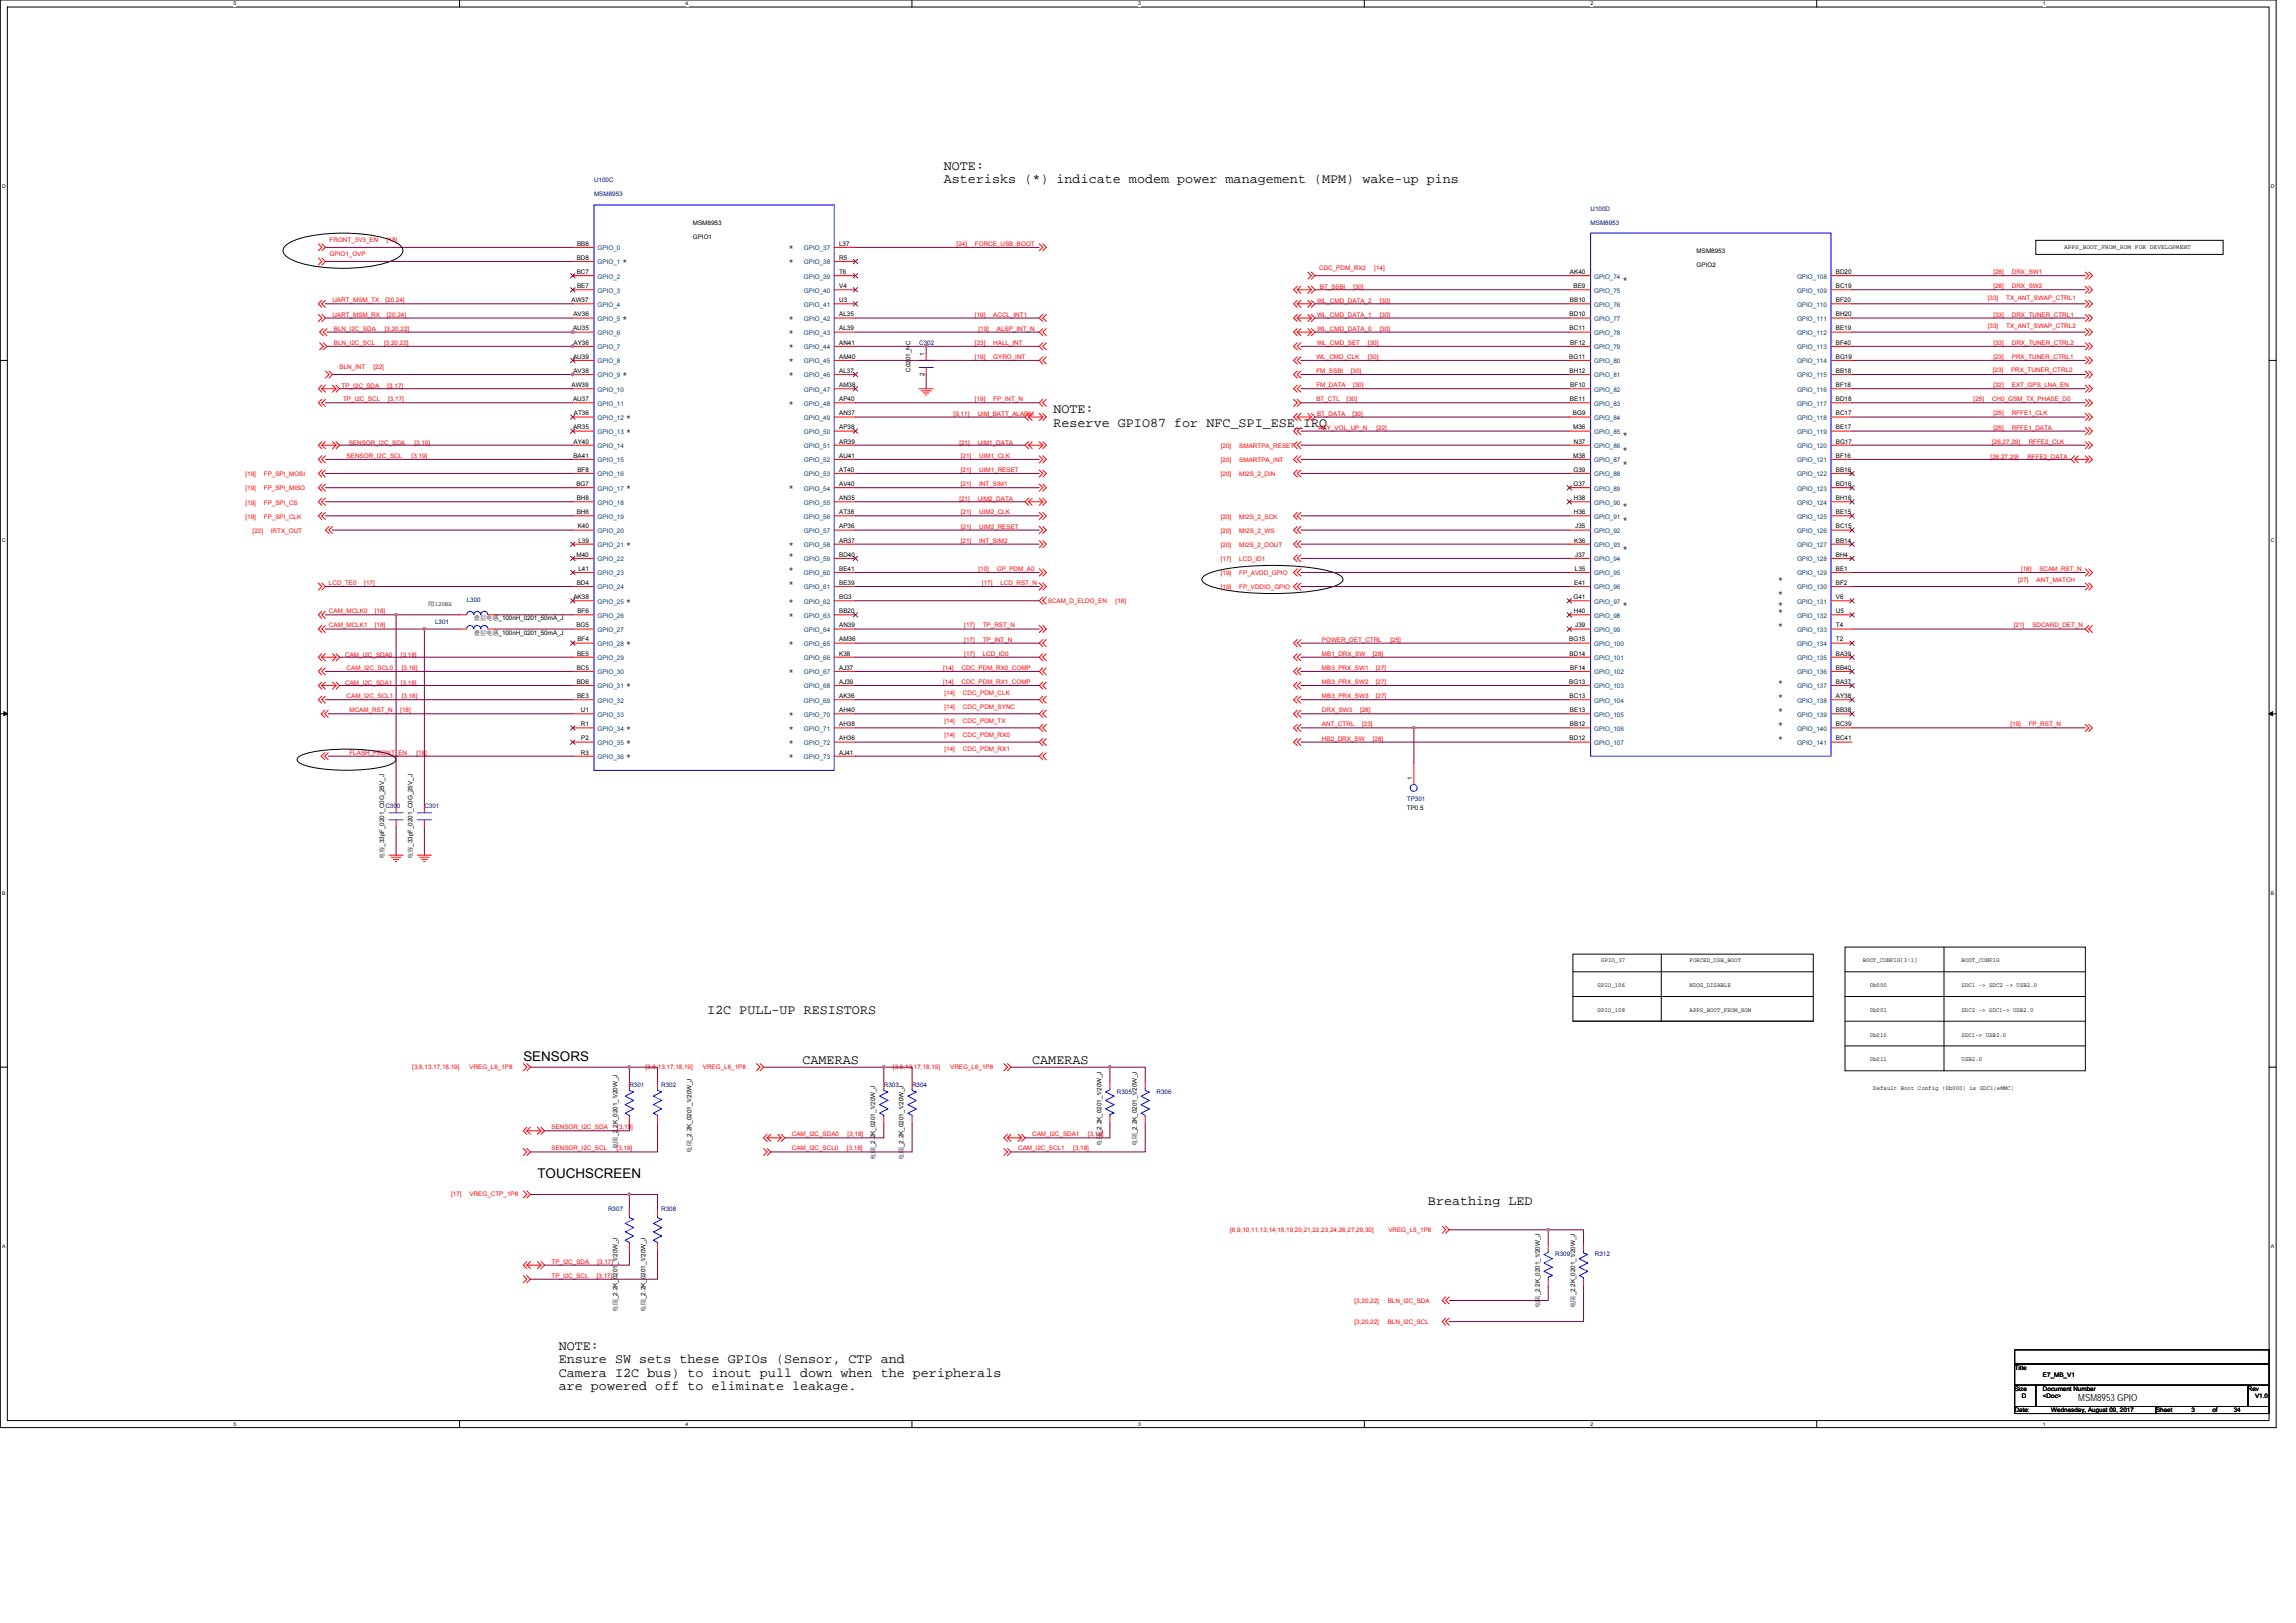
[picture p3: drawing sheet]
<svg xmlns="http://www.w3.org/2000/svg" width="297mm" height="210mm" viewBox="0 0 297 210" stroke-linecap="round" stroke-linejoin="round" font-family="sans-serif">
<defs><g id="words">
<g font-size="1.7">
<text x="122.1" y="21.9">NOTE:</text>
<text x="122.1" y="23.7">Asterisks (*) indicate modem power management (MPM) wake-up pins</text>
<text x="136.3" y="53.5">NOTE:</text>
<text x="136.3" y="55.2">Reserve GPIO87 for NFC_SPI_ESE_IRQ</text>
<text x="91.5" y="131.2">I2C PULL-UP RESISTORS</text>
<text x="67.7" y="137.3">SENSORS</text>
<text x="103.8" y="137.6">CAMERAS</text>
<text x="133.5" y="137.6">CAMERAS</text>
<text x="69.5" y="152.4">TOUCHSCREEN</text>
<text x="184.7" y="155.9">Breathing LED</text>
<text x="72.3" y="174.6">NOTE:</text>
<text x="72.3" y="176.4">Ensure SW sets these GPIOs (Sensor, CTP and</text>
<text x="72.3" y="178.1">Camera I2C bus) to inout pull down when the peripherals</text>
<text x="72.3" y="179.9">are powered off to eliminate leakage.</text>
</g>
<text font-size="1.3" x="268.9" y="181.3">MSM8953 GPIO</text>
<g font-size="1.2">
<text x="80.5" y="34.3">*</text>
<text x="102" y="32.5">*</text>
<text x="102" y="34.3">*</text>
<text x="80.5" y="41.6">*</text>
<text x="102" y="41.6">*</text>
<text x="209.9" y="36.6">*</text>
<text x="102" y="43.5">*</text>
<text x="102" y="45.3">*</text>
<text x="102" y="47.1">*</text>
<text x="80.5" y="49">*</text>
<text x="102" y="52.6">*</text>
<text x="102" y="49">*</text>
<text x="81" y="54.4">*</text>
<text x="81" y="56.3">*</text>
<text x="209.9" y="58.5">*</text>
<text x="209.9" y="56.7">*</text>
<text x="81" y="63.6">*</text>
<text x="102" y="63.6">*</text>
<text x="209.9" y="60.4">*</text>
<text x="209.9" y="65.9">*</text>
<text x="81" y="70.9">*</text>
<text x="102" y="70.9">*</text>
<text x="209.9" y="67.7">*</text>
<text x="209.9" y="71.4">*</text>
<text x="102" y="72.3">*</text>
<text x="102" y="74.1">*</text>
<text x="102" y="75.9">*</text>
<text x="230" y="75.5">*</text>
<text x="230" y="77.3">*</text>
<text x="81" y="78.2">*</text>
<text x="81" y="83.7">*</text>
<text x="102" y="83.7">*</text>
<text x="102" y="78.2">*</text>
<text x="102" y="80.1">*</text>
<text x="209.9" y="78.7">*</text>
<text x="230" y="78.7">*</text>
<text x="230" y="79.6">*</text>
<text x="230" y="81.4">*</text>
<text x="81" y="89.2">*</text>
<text x="102" y="87.4">*</text>
<text x="230" y="88.7">*</text>
<text x="81" y="94.7">*</text>
<text x="102" y="94.7">*</text>
<text x="102" y="92.8">*</text>
<text x="230" y="90.6">*</text>
<text x="230" y="92.4">*</text>
<text x="230" y="94.2">*</text>
<text x="81" y="96.5">*</text>
<text x="81" y="98.3">*</text>
<text x="102" y="98.3">*</text>
<text x="102" y="96.5">*</text>
<text x="230" y="96.1">*</text>
</g>
<g font-size=".8" fill="#000080">
<text x="76.9" y="23.6">U100C</text>
<text x="76.9" y="25.4">MSM8953</text>
<text x="205.8" y="27.2">U100D</text>
<text x="205.8" y="29.1">MSM8953</text>
<text x="118.9" y="44.6">C302</text>
<text x="60.4" y="77.9">L300</text>
<text x="56.3" y="80.7">L301</text>
<text x="49.9" y="104.5">C300</text>
<text x="54.9" y="104.5">C301</text>
<text x="182" y="103.7">TP301</text>
<text x="81.4" y="140.6">R301</text>
<text x="85.5" y="140.6">R302</text>
<text x="114.3" y="140.6">R303</text>
<text x="118" y="140.6">R304</text>
<text x="144.5" y="141.5">R305</text>
<text x="149.6" y="141.5">R306</text>
<text x="78.7" y="156.6">R307</text>
<text x="85.5" y="156.6">R308</text>
<text x="201.2" y="162.6">R309</text>
<text x="206.3" y="162.6">R312</text>
</g>
<g font-size=".8">
<text x="89.6" y="29.1">MSM8953</text>
<text x="74.6" y="35.5">BC7</text>
<text x="74.6" y="33.6">BD8</text>
<text x="74.7" y="31.8">BB8</text>
<text x="89.6" y="30.9">GPIO1</text>
<text x="108.6" y="35.5">T6</text>
<text x="108.6" y="33.6">R5</text>
<text x="108.6" y="31.8">L37</text>
<text x="203.1" y="35.5">AK40</text>
<text x="219.5" y="34.5">GPIO2</text>
<text x="219.5" y="32.7">MSM8953</text>
<text x="237.5" y="35.5">BD20</text>
<text x="267" y="32.2">APPS_BOOT_FROM_ROM FOR DEVELOPMENT</text>
<text x="73.9" y="39.1">AW37</text>
<text x="74.2" y="40.9">AV36</text>
<text x="74.7" y="37.3">BE7</text>
<text x="108.6" y="40.9">AL35</text>
<text x="108.6" y="39.1">U3</text>
<text x="108.6" y="37.3">V4</text>
<text x="203.1" y="40.9">BD10</text>
<text x="203.1" y="39.1">BB10</text>
<text x="203.6" y="37.3">BE9</text>
<text x="237.5" y="40.9">BH20</text>
<text x="237.5" y="39.1">BF20</text>
<text x="237.5" y="37.3">BC19</text>
<text x="74.1" y="46.4">AU39</text>
<text x="74.1" y="42.8">AU35</text>
<text x="74.2" y="44.6">AY36</text>
<text x="108.6" y="46.4">AM40</text>
<text x="108.6" y="42.8">AL39</text>
<text x="108.6" y="44.6">AN41</text>
<text x="119.6" y="46" transform="rotate(-90 119.6 46)">1</text>
<text x="203" y="46.4">BG11</text>
<text x="203.1" y="42.8">BC11</text>
<text x="203.2" y="44.6">BF12</text>
<text x="237.5" y="46.4">BG19</text>
<text x="237.5" y="44.6">BF40</text>
<text x="237.5" y="42.8">BE19</text>
<text x="73.9" y="50.1">AW39</text>
<text x="74.1" y="51.9">AU37</text>
<text x="74.2" y="48.2">AV38</text>
<text x="74.2" y="53.7">AT36</text>
<text x="108.6" y="53.7">AN37</text>
<text x="108.6" y="51.9">AP40</text>
<text x="108.6" y="50.1">AM38</text>
<text x="108.6" y="48.2">AL37</text>
<text x="117.8" y="48.1" transform="rotate(-90 117.8 48.1)">C0201_NC</text>
<text x="119.6" y="48.6" transform="rotate(-90 119.6 48.6)">2</text>
<text x="203.1" y="48.2">BH12</text>
<text x="203.1" y="51.9">BE11</text>
<text x="203.2" y="50.1">BF10</text>
<text x="203.5" y="53.7">BG9</text>
<text x="237.5" y="53.7">BC17</text>
<text x="237.5" y="51.9">BD18</text>
<text x="237.5" y="50.1">BF18</text>
<text x="237.5" y="48.2">BB18</text>
<text x="74.1" y="55.6">AR35</text>
<text x="74.2" y="59.2">BA41</text>
<text x="74.2" y="57.4">AY40</text>
<text x="108.6" y="59.2">AU41</text>
<text x="108.6" y="57.4">AR39</text>
<text x="108.6" y="55.6">AP38</text>
<text x="203.5" y="59.2">M38</text>
<text x="203.5" y="55.6">M36</text>
<text x="203.6" y="57.4">N37</text>
<text x="237.5" y="59.2">BF16</text>
<text x="237.5" y="57.4">BG17</text>
<text x="237.5" y="55.6">BE17</text>
<text x="74.6" y="62.9">BG7</text>
<text x="74.6" y="64.7">BH8</text>
<text x="74.7" y="61">BF8</text>
<text x="108.6" y="64.7">AN35</text>
<text x="108.6" y="62.9">AV40</text>
<text x="108.6" y="61">AT40</text>
<text x="203.6" y="62.9">G37</text>
<text x="203.6" y="61">G39</text>
<text x="203.6" y="64.7">H38</text>
<text x="237.5" y="64.7">BH16</text>
<text x="237.5" y="62.9">BD16</text>
<text x="237.5" y="61">BB16</text>
<text x="74.6" y="66.5">BH6</text>
<text x="74.7" y="68.4">K40</text>
<text x="74.8" y="70.2">L39</text>
<text x="108.6" y="70.2">AR37</text>
<text x="108.6" y="68.4">AP36</text>
<text x="108.6" y="66.5">AT38</text>
<text x="203.6" y="66.5">H36</text>
<text x="203.7" y="70.2">K36</text>
<text x="203.8" y="68.4">J35</text>
<text x="237.5" y="70.2">BB14</text>
<text x="237.5" y="68.4">BC15</text>
<text x="237.5" y="66.5">BE15</text>
<text x="74.2" y="77.5">AK38</text>
<text x="74.6" y="72">M40</text>
<text x="74.6" y="75.7">BD4</text>
<text x="74.8" y="73.9">L41</text>
<text x="108.6" y="77.5">BG3</text>
<text x="108.6" y="75.7">BE39</text>
<text x="108.6" y="73.9">BE41</text>
<text x="108.6" y="72">BD40</text>
<text x="203.6" y="77.5">G41</text>
<text x="203.7" y="75.7">E41</text>
<text x="203.7" y="73.9">L35</text>
<text x="203.8" y="72">J37</text>
<text x="237.5" y="77.5">V6</text>
<text x="237.5" y="75.7">BF2</text>
<text x="237.5" y="73.9">BE1</text>
<text x="237.5" y="72">BH4</text>
<text x="55.3" y="78.4">用120NH</text>
<text x="61.3" y="82.1">叠层电感_100nH_0201_50mA_J</text>
<text x="61.3" y="80.3">叠层电感_100nH_0201_50mA_J</text>
<text x="74.6" y="81.2">BG5</text>
<text x="74.7" y="79.3">BF6</text>
<text x="74.7" y="83">BF4</text>
<text x="108.6" y="83">AM36</text>
<text x="108.6" y="81.2">AN39</text>
<text x="108.6" y="79.3">BB20</text>
<text x="203" y="83">BG15</text>
<text x="203.6" y="79.3">H40</text>
<text x="203.8" y="81.2">J39</text>
<text x="237.5" y="83">T2</text>
<text x="237.5" y="81.2">T4</text>
<text x="237.5" y="79.3">U5</text>
<text x="74.6" y="88.5">BD6</text>
<text x="74.6" y="86.7">BC5</text>
<text x="74.7" y="84.8">BE5</text>
<text x="108.6" y="88.5">AJ39</text>
<text x="108.6" y="86.7">AJ37</text>
<text x="108.6" y="84.8">K38</text>
<text x="203" y="88.5">BG13</text>
<text x="203.1" y="84.8">BD14</text>
<text x="203.2" y="86.7">BF14</text>
<text x="237.5" y="88.5">BA37</text>
<text x="237.5" y="86.7">BB40</text>
<text x="237.5" y="84.8">BA39</text>
<text x="74.7" y="90.3">BE3</text>
<text x="75.2" y="94">R1</text>
<text x="75.2" y="92.1">U1</text>
<text x="75.2" y="95.8">P2</text>
<text x="108.6" y="92.1">AH40</text>
<text x="108.6" y="94">AH38</text>
<text x="108.6" y="90.3">AK36</text>
<text x="108.6" y="95.8">AH36</text>
<text x="203.1" y="95.8">BD12</text>
<text x="203.1" y="90.3">BC13</text>
<text x="203.1" y="94">BB12</text>
<text x="203.1" y="92.1">BE13</text>
<text x="237.5" y="95.8">BC41</text>
<text x="237.5" y="94">BC39</text>
<text x="237.5" y="92.1">BB38</text>
<text x="237.5" y="90.3">AY38</text>
<text x="75.2" y="97.6">R3</text>
<text x="108.6" y="97.6">AJ41</text>
<text x="182.7" y="100.9" transform="rotate(-90 182.7 100.9)">1</text>
<text x="182" y="104.9">TP0.5</text>
<text x="49.7" y="111.2" transform="rotate(-90 49.7 111.2)">电容_33pF_0201_C0G_25V_J</text>
<text x="53.4" y="111.2" transform="rotate(-90 53.4 111.2)">电容_33pF_0201_C0G_25V_J</text>
<text x="207.2" y="124.5">GPIO_37</text>
<text x="218.6" y="124.5">FORCED_USB_BOOT</text>
<text x="241" y="124.5">BOOT_CONFIG[3:1]</text>
<text x="253.8" y="124.5">BOOT_CONFIG</text>
<text x="206.7" y="127.7">GPIO_106</text>
<text x="206.7" y="130.9">GPIO_108</text>
<text x="218.6" y="127.7">WDOG_DISABLE</text>
<text x="218.6" y="130.9">APPS_BOOT_FROM_ROM</text>
<text x="241.9" y="127.7">0b000</text>
<text x="241.9" y="130.9">0b001</text>
<text x="253.8" y="130.9">SDC2 -&gt; SDC1-&gt; USB2.0</text>
<text x="253.8" y="127.7">SDC1 -&gt; SDC2 -&gt; USB2.0</text>
<text x="241.9" y="134.1">0b010</text>
<text x="241.9" y="137.3">0b011</text>
<text x="253.8" y="134.1">SDC1-&gt; USB2.0</text>
<text x="253.8" y="137.3">USB2.0</text>
<text x="242.4" y="141">Default Boot Config (0b000) is SDC1(eMMC)</text>
<text x="79.9" y="148.7" transform="rotate(-90 79.9 148.7)">电阻_2.2K_0201_1/20W_J</text>
<text x="89.5" y="149.1" transform="rotate(-90 89.5 149.1)">电阻_2.2K_0201_1/20W_J</text>
<text x="142.5" y="148.2" transform="rotate(-90 142.5 148.2)">电阻_2.2K_0201_1/20W_J</text>
<text x="147.1" y="148.2" transform="rotate(-90 147.1 148.2)">电阻_2.2K_0201_1/20W_J</text>
<text x="113.2" y="150.1" transform="rotate(-90 113.2 150.1)">电阻_2.2K_0201_1/20W_J</text>
<text x="116.9" y="150.1" transform="rotate(-90 116.9 150.1)">电阻_2.2K_0201_1/20W_J</text>
<text x="79.9" y="169.7" transform="rotate(-90 79.9 169.7)">电阻_2.2K_0201_1/20W_J</text>
<text x="83.5" y="169.7" transform="rotate(-90 83.5 169.7)">电阻_2.2K_0201_1/20W_J</text>
<text x="199.2" y="169.2" transform="rotate(-90 199.2 169.2)">电阻_2.2K_0201_1/20W_J</text>
<text x="203.8" y="169.2" transform="rotate(-90 203.8 169.2)">电阻_2.2K_0201_1/20W_J</text>
<text x="260.6" y="177.2">Title</text>
<text x="260.6" y="179.9">Size</text>
<text x="264.3" y="179.9">Document Number</text>
<text x="264.3" y="178.1">E7_MB_V1</text>
<text x="290.8" y="179.9">Rev</text>
<text x="260.6" y="182.7">Date:</text>
<text x="261.6" y="180.8">D</text>
<text x="264.3" y="180.8">&lt;Doc&gt;</text>
<text x="265.4" y="182.7">Wednesday, August 09, 2017</text>
<text x="278.9" y="182.7">Sheet</text>
<text x="283.5" y="182.7">3</text>
<text x="286.2" y="182.7">of</text>
<text x="289" y="182.7">34</text>
<text x="291.7" y="180.8">V1.0</text>
</g>
<g font-size=".8" fill="#f00">
<text x="42.6" y="33.1">GPIO1_OVP</text>
<text x="42.6" y="31.3">FRONT_3V3_EN</text>
<text x="50.1" y="31.3">[18]</text>
<text x="123.8" y="31.8">[24]</text>
<text x="126.1" y="31.8">FORCE_USB_BOOT</text>
<text x="170.7" y="34.9">CDC_PDM_RX2</text>
<text x="177.8" y="34.9">[14]</text>
<text x="257.9" y="35.5">[28]</text>
<text x="260.3" y="35.5">DRX_SW1</text>
<text x="43" y="41">UART_MSM_RX</text>
<text x="43" y="39.1">UART_MSM_TX</text>
<text x="49.9" y="39.1">[20,24]</text>
<text x="50.1" y="41">[20,24]</text>
<text x="126.1" y="41">[19]</text>
<text x="128.5" y="41">ACCL_INT1</text>
<text x="170.4" y="41">WL_CMD_DATA_1</text>
<text x="170.4" y="39.2">WL_CMD_DATA_2</text>
<text x="170.7" y="37.4">BT_SSBI</text>
<text x="175" y="37.4">[30]</text>
<text x="178.5" y="41">[30]</text>
<text x="178.5" y="39.2">[30]</text>
<text x="257.2" y="38.8">[33]</text>
<text x="257.9" y="37.3">[28]</text>
<text x="257.9" y="41">[33]</text>
<text x="259.5" y="38.8">TX_ANT_SWAP_CTRL1</text>
<text x="260.3" y="37.3">DRX_SW2</text>
<text x="260.3" y="41">DRX_TUNER_CTRL1</text>
<text x="43.2" y="44.6">BLN_I2C_SCL</text>
<text x="43.2" y="42.8">BLN_I2C_SDA</text>
<text x="43.9" y="47.7">BLN_INT</text>
<text x="48.3" y="47.7">[22]</text>
<text x="49.7" y="44.6">[3,20,22]</text>
<text x="49.8" y="42.8">[3,20,22]</text>
<text x="126.1" y="46.4">[19]</text>
<text x="126.1" y="44.6">[23]</text>
<text x="126.6" y="42.8">[19]</text>
<text x="128.5" y="46.4">GYRO_INT</text>
<text x="128.5" y="44.6">HALL_INT</text>
<text x="129" y="42.8">ALSP_INT_N</text>
<text x="170.3" y="46.4">WL_CMD_CLK</text>
<text x="170.4" y="42.9">WL_CMD_DATA_0</text>
<text x="170.4" y="44.6">WL_CMD_SET</text>
<text x="177" y="46.4">[30]</text>
<text x="177" y="44.6">[30]</text>
<text x="178.5" y="42.9">[30]</text>
<text x="257.2" y="42.4">[33]</text>
<text x="257.9" y="46.4">[23]</text>
<text x="257.9" y="44.6">[33]</text>
<text x="259.5" y="42.4">TX_ANT_SWAP_CTRL2</text>
<text x="260.3" y="46.4">PRX_TUNER_CTRL1</text>
<text x="260.3" y="44.6">DRX_TUNER_CTRL2</text>
<text x="44.2" y="50.2">TP_I2C_SDA</text>
<text x="44.4" y="51.9">TP_I2C_SCL</text>
<text x="50.1" y="50.2">[3,17]</text>
<text x="50.2" y="51.9">[3,17]</text>
<text x="123.4" y="53.8">[9,11]</text>
<text x="126.1" y="51.9">[19]</text>
<text x="126.5" y="53.8">UIM_BATT_ALARM</text>
<text x="128.5" y="51.9">FP_INT_N</text>
<text x="170.3" y="51.9">BT_CTL</text>
<text x="170.3" y="48.3">FM_SSBI</text>
<text x="170.3" y="50.1">FM_DATA</text>
<text x="170.4" y="53.8">BT_DATA</text>
<text x="174.2" y="51.9">[30]</text>
<text x="174.8" y="48.3">[30]</text>
<text x="175" y="53.8">[30]</text>
<text x="175" y="50.1">[30]</text>
<text x="255.3" y="51.9">[25]</text>
<text x="257.7" y="51.9">CH0_GSM_TX_PHASE_D0</text>
<text x="257.8" y="48.1">[23]</text>
<text x="257.9" y="50.1">[32]</text>
<text x="257.9" y="53.7">[25]</text>
<text x="260.2" y="48.1">PRX_TUNER_CTRL2</text>
<text x="260.3" y="50.1">EXT_GPS_LNA_EN</text>
<text x="260.3" y="53.7">RFFE1_CLK</text>
<text x="44.8" y="59.2">SENSOR_I2C_SCL</text>
<text x="45.1" y="57.5">SENSOR_I2C_SDA</text>
<text x="53.3" y="59.2">[3,19]</text>
<text x="53.6" y="57.5">[3,19]</text>
<text x="124.1" y="57.5">[21]</text>
<text x="124.3" y="59.2">[21]</text>
<text x="126.5" y="57.5">UIM1_DATA</text>
<text x="126.7" y="59.2">UIM1_CLK</text>
<text x="157.9" y="59.8">[20]</text>
<text x="157.9" y="58">[20]</text>
<text x="160.3" y="59.8">SMARTPA_INT</text>
<text x="160.3" y="58">SMARTPA_RESET</text>
<text x="170.6" y="55.6">KEY_VOL_UP_N</text>
<text x="178.1" y="55.6">[22]</text>
<text x="257.5" y="59.3">[26,27,29]</text>
<text x="257.7" y="57.4">[26,27,29]</text>
<text x="257.9" y="55.6">[25]</text>
<text x="260.3" y="55.6">RFFE1_DATA</text>
<text x="262.3" y="59.3">RFFE2_DATA</text>
<text x="262.5" y="57.4">RFFE2_CLK</text>
<text x="31.8" y="61.6">[19]</text>
<text x="31.8" y="63.4">[19]</text>
<text x="31.8" y="65.3">[19]</text>
<text x="34.1" y="61.6">FP_SPI_MOSI</text>
<text x="34.1" y="63.4">FP_SPI_MISO</text>
<text x="34.1" y="65.3">FP_SPI_CS</text>
<text x="124.1" y="64.8">[21]</text>
<text x="124.3" y="61.1">[21]</text>
<text x="124.3" y="62.9">[21]</text>
<text x="126.5" y="64.8">UIM2_DATA</text>
<text x="126.7" y="61.1">UIM1_RESET</text>
<text x="126.7" y="62.9">INT_SIM1</text>
<text x="157.9" y="61.6">[20]</text>
<text x="160.3" y="61.6">MI2S_2_DIN</text>
<text x="31.8" y="67.1">[19]</text>
<text x="32.7" y="68.9">[22]</text>
<text x="34.1" y="67.1">FP_SPI_CLK</text>
<text x="35" y="68.9">IRTX_OUT</text>
<text x="124.3" y="66.5">[21]</text>
<text x="124.3" y="68.4">[21]</text>
<text x="124.3" y="70.2">[21]</text>
<text x="126.7" y="66.5">UIM2_CLK</text>
<text x="126.7" y="68.4">UIM2_RESET</text>
<text x="126.7" y="70.2">INT_SIM2</text>
<text x="157.9" y="67.1">[20]</text>
<text x="157.9" y="68.9">[20]</text>
<text x="157.9" y="70.8">[20]</text>
<text x="160.3" y="67.1">MI2S_2_SCK</text>
<text x="160.3" y="68.9">MI2S_2_WS</text>
<text x="160.3" y="70.8">MI2S_2_DOUT</text>
<text x="42.6" y="75.7">LCD_TE0</text>
<text x="47.1" y="75.7">[17]</text>
<text x="126.6" y="73.9">[10]</text>
<text x="127" y="75.7">[17]</text>
<text x="129" y="73.9">GP_PDM_A0</text>
<text x="129.4" y="75.7">LCD_RST_N</text>
<text x="135.5" y="78">SCAM_D_ELDO_EN</text>
<text x="144.3" y="78">[18]</text>
<text x="157.9" y="72.6">[17]</text>
<text x="157.9" y="74.4">[19]</text>
<text x="157.9" y="76.2">[19]</text>
<text x="160.3" y="72.6">LCD_ID1</text>
<text x="160.3" y="74.4">FP_AVDD_GPIO</text>
<text x="160.3" y="76.2">FP_VDDIO_GPIO</text>
<text x="261.1" y="75.3">[27]</text>
<text x="261.5" y="73.9">[18]</text>
<text x="263.5" y="75.3">ANT_MATCH</text>
<text x="263.8" y="73.9">SCAM_RST_N</text>
<text x="42.6" y="81.2">CAM_MCLK1</text>
<text x="42.6" y="79.4">CAM_MCLK0</text>
<text x="48.5" y="81.2">[18]</text>
<text x="48.5" y="79.4">[18]</text>
<text x="124.8" y="81.2">[17]</text>
<text x="124.8" y="83">[17]</text>
<text x="127.1" y="81.2">TP_RST_N</text>
<text x="127.1" y="83">TP_INT_N</text>
<text x="171" y="83">POWER_DET_CTRL</text>
<text x="179.9" y="83">[25]</text>
<text x="260.5" y="81.2">[21]</text>
<text x="262.9" y="81.2">SDCARD_DET_N</text>
<text x="44.7" y="88.6">CAM_I2C_SDA1</text>
<text x="44.7" y="84.9">CAM_I2C_SDA0</text>
<text x="44.8" y="86.7">CAM_I2C_SCL0</text>
<text x="51.9" y="88.6">[3,18]</text>
<text x="51.9" y="84.9">[3,18]</text>
<text x="52" y="86.7">[3,18]</text>
<text x="122" y="86.7">[14]</text>
<text x="122" y="88.5">[14]</text>
<text x="122.2" y="89.9">[14]</text>
<text x="124.4" y="86.7">CDC_PDM_RX0_COMP</text>
<text x="124.4" y="88.5">CDC_PDM_RX1_COMP</text>
<text x="124.6" y="89.9">CDC_PDM_CLK</text>
<text x="124.8" y="84.8">[17]</text>
<text x="127.1" y="84.8">LCD_ID0</text>
<text x="171" y="84.8">MB1_DRX_SW</text>
<text x="171" y="86.7">MB3_PRX_SW1</text>
<text x="171" y="88.5">MB3_PRX_SW2</text>
<text x="177.6" y="84.8">[28]</text>
<text x="178" y="86.7">[27]</text>
<text x="178" y="88.5">[27]</text>
<text x="44.8" y="90.3">CAM_I2C_SCL1</text>
<text x="45.2" y="92.2">MCAM_RST_N</text>
<text x="51.8" y="92.2">[18]</text>
<text x="52" y="90.3">[3,18]</text>
<text x="122.2" y="91.7">[14]</text>
<text x="122.2" y="93.5">[14]</text>
<text x="122.2" y="95.4">[14]</text>
<text x="124.6" y="91.7">CDC_PDM_SYNC</text>
<text x="124.6" y="93.5">CDC_PDM_TX</text>
<text x="124.6" y="95.4">CDC_PDM_RX0</text>
<text x="171" y="94">ANT_CTRL</text>
<text x="171" y="90.3">MB3_PRX_SW3</text>
<text x="171" y="92.2">DRX_SW3</text>
<text x="171" y="95.8">HB2_DRX_SW</text>
<text x="176" y="92.2">[28]</text>
<text x="176.2" y="94">[23]</text>
<text x="177.6" y="95.8">[28]</text>
<text x="178" y="90.3">[27]</text>
<text x="260.1" y="94">[19]</text>
<text x="262.5" y="94">FP_RST_N</text>
<text x="45.2" y="97.6">FLASH_FRONT_EN</text>
<text x="53.9" y="97.6">[18]</text>
<text x="122.2" y="97.2">[14]</text>
<text x="124.6" y="97.2">CDC_PDM_RX1</text>
<text x="53.3" y="138.3">[3,6,13,17,18,19]</text>
<text x="60.7" y="138.3">VREG_L6_1P8</text>
<text x="83.5" y="138.3">[3,6,13,17,18,19]</text>
<text x="90.9" y="138.3">VREG_L6_1P8</text>
<text x="115.5" y="138.3">[3,6,13,17,18,19]</text>
<text x="122.9" y="138.3">VREG_L6_1P8</text>
<text x="71.3" y="146.1">SENSOR_I2C_SDA</text>
<text x="71.3" y="148.8">SENSOR_I2C_SCL</text>
<text x="79.8" y="148.8">[3,19]</text>
<text x="79.9" y="146.1">[3,19]</text>
<text x="102.4" y="147">CAM_I2C_SDA0</text>
<text x="102.4" y="148.8">CAM_I2C_SCL0</text>
<text x="109.6" y="148.8">[3,18]</text>
<text x="109.7" y="147">[3,18]</text>
<text x="131.7" y="148.8">CAM_I2C_SCL1</text>
<text x="133.5" y="147">CAM_I2C_SDA1</text>
<text x="138.8" y="148.8">[3,18]</text>
<text x="140.8" y="147">[3,18]</text>
<text x="58.4" y="154.8">[17]</text>
<text x="60.7" y="154.8">VREG_CTP_1P8</text>
<text x="159.1" y="159.4">[6,9,10,11,13,14,15,19,20,21,22,23,24,26,27,29,30]</text>
<text x="179.6" y="159.4">VREG_L5_1P8</text>
<text x="71.3" y="163.5">TP_I2C_SDA</text>
<text x="71.3" y="165.3">TP_I2C_SCL</text>
<text x="77.2" y="165.3">[3,17]</text>
<text x="77.3" y="163.5">[3,17]</text>
<text x="175.2" y="168.6">[3,20,22]</text>
<text x="175.2" y="171.3">[3,20,22]</text>
<text x="179.5" y="168.6">BLN_I2C_SDA</text>
<text x="179.5" y="171.3">BLN_I2C_SCL</text>
</g>
<g font-size=".8" fill="#004080">
<text x="77.3" y="34.2">GPIO_1</text>
<text x="77.3" y="32.4">GPIO_0</text>
<text x="104" y="34.2">GPIO_38</text>
<text x="104" y="32.4">GPIO_37</text>
<text x="77.3" y="39.7">GPIO_4</text>
<text x="77.3" y="41.5">GPIO_5</text>
<text x="77.3" y="36">GPIO_2</text>
<text x="77.3" y="37.9">GPIO_3</text>
<text x="104" y="41.5">GPIO_42</text>
<text x="104" y="39.7">GPIO_41</text>
<text x="104" y="37.9">GPIO_40</text>
<text x="104" y="36">GPIO_39</text>
<text x="206.2" y="41.5">GPIO_77</text>
<text x="206.2" y="39.7">GPIO_76</text>
<text x="206.2" y="37.9">GPIO_75</text>
<text x="206.2" y="36">GPIO_74</text>
<text x="232.5" y="41.5">GPIO_111</text>
<text x="232.5" y="39.7">GPIO_110</text>
<text x="232.5" y="37.9">GPIO_109</text>
<text x="232.5" y="36">GPIO_108</text>
<text x="77.3" y="45.2">GPIO_7</text>
<text x="77.3" y="47">GPIO_8</text>
<text x="77.3" y="43.3">GPIO_6</text>
<text x="104" y="47">GPIO_45</text>
<text x="104" y="43.3">GPIO_43</text>
<text x="104" y="45.2">GPIO_44</text>
<text x="206.2" y="47">GPIO_80</text>
<text x="206.2" y="45.2">GPIO_79</text>
<text x="206.2" y="43.3">GPIO_78</text>
<text x="232.5" y="47">GPIO_114</text>
<text x="232.5" y="45.2">GPIO_113</text>
<text x="232.5" y="43.3">GPIO_112</text>
<text x="77.3" y="50.7">GPIO_10</text>
<text x="77.3" y="52.5">GPIO_11</text>
<text x="77.3" y="48.8">GPIO_9</text>
<text x="104" y="52.5">GPIO_48</text>
<text x="104" y="50.7">GPIO_47</text>
<text x="104" y="48.8">GPIO_46</text>
<text x="206.2" y="52.5">GPIO_83</text>
<text x="206.2" y="50.7">GPIO_82</text>
<text x="206.2" y="48.8">GPIO_81</text>
<text x="232.5" y="52.5">GPIO_117</text>
<text x="232.5" y="50.7">GPIO_116</text>
<text x="232.5" y="48.8">GPIO_115</text>
<text x="77.3" y="56.2">GPIO_13</text>
<text x="77.3" y="54.3">GPIO_12</text>
<text x="77.3" y="58">GPIO_14</text>
<text x="77.3" y="59.8">GPIO_15</text>
<text x="104" y="59.8">GPIO_52</text>
<text x="104" y="58">GPIO_51</text>
<text x="104" y="56.2">GPIO_50</text>
<text x="104" y="54.3">GPIO_49</text>
<text x="206.2" y="59.8">GPIO_87</text>
<text x="206.2" y="58">GPIO_86</text>
<text x="206.2" y="56.2">GPIO_85</text>
<text x="206.2" y="54.3">GPIO_84</text>
<text x="232.5" y="59.8">GPIO_121</text>
<text x="232.5" y="58">GPIO_120</text>
<text x="232.5" y="56.2">GPIO_119</text>
<text x="232.5" y="54.3">GPIO_118</text>
<text x="77.3" y="65.3">GPIO_18</text>
<text x="77.3" y="63.5">GPIO_17</text>
<text x="77.3" y="61.6">GPIO_16</text>
<text x="104" y="65.3">GPIO_55</text>
<text x="104" y="63.5">GPIO_54</text>
<text x="104" y="61.6">GPIO_53</text>
<text x="206.2" y="65.3">GPIO_90</text>
<text x="206.2" y="63.5">GPIO_89</text>
<text x="206.2" y="61.6">GPIO_88</text>
<text x="232.5" y="65.3">GPIO_124</text>
<text x="232.5" y="63.5">GPIO_123</text>
<text x="232.5" y="61.6">GPIO_122</text>
<text x="77.3" y="70.8">GPIO_21</text>
<text x="77.3" y="69">GPIO_20</text>
<text x="77.3" y="67.1">GPIO_19</text>
<text x="104" y="70.8">GPIO_58</text>
<text x="104" y="69">GPIO_57</text>
<text x="104" y="67.1">GPIO_56</text>
<text x="206.2" y="70.8">GPIO_93</text>
<text x="206.2" y="69">GPIO_92</text>
<text x="206.2" y="67.1">GPIO_91</text>
<text x="232.5" y="70.8">GPIO_127</text>
<text x="232.5" y="69">GPIO_126</text>
<text x="232.5" y="67.1">GPIO_125</text>
<text x="77.3" y="76.3">GPIO_24</text>
<text x="77.3" y="74.4">GPIO_23</text>
<text x="77.3" y="72.6">GPIO_22</text>
<text x="104" y="76.3">GPIO_61</text>
<text x="104" y="74.4">GPIO_60</text>
<text x="104" y="72.6">GPIO_59</text>
<text x="206.2" y="76.3">GPIO_96</text>
<text x="206.2" y="74.4">GPIO_95</text>
<text x="206.2" y="72.6">GPIO_94</text>
<text x="232.5" y="76.3">GPIO_130</text>
<text x="232.5" y="74.4">GPIO_129</text>
<text x="232.5" y="72.6">GPIO_128</text>
<text x="77.3" y="79.9">GPIO_26</text>
<text x="77.3" y="78.1">GPIO_25</text>
<text x="77.3" y="83.6">GPIO_28</text>
<text x="77.3" y="81.8">GPIO_27</text>
<text x="104" y="83.6">GPIO_65</text>
<text x="104" y="81.8">GPIO_64</text>
<text x="104" y="79.9">GPIO_63</text>
<text x="104" y="78.1">GPIO_62</text>
<text x="206.2" y="83.6">GPIO_100</text>
<text x="206.2" y="81.8">GPIO_99</text>
<text x="206.2" y="79.9">GPIO_98</text>
<text x="206.2" y="78.1">GPIO_97</text>
<text x="232.5" y="83.6">GPIO_134</text>
<text x="232.5" y="81.8">GPIO_133</text>
<text x="232.5" y="79.9">GPIO_132</text>
<text x="232.5" y="78.1">GPIO_131</text>
<text x="77.3" y="89.1">GPIO_31</text>
<text x="77.3" y="87.2">GPIO_30</text>
<text x="77.3" y="85.4">GPIO_29</text>
<text x="104" y="89.1">GPIO_68</text>
<text x="104" y="87.2">GPIO_67</text>
<text x="104" y="85.4">GPIO_66</text>
<text x="206.2" y="89.1">GPIO_103</text>
<text x="206.2" y="87.2">GPIO_102</text>
<text x="206.2" y="85.4">GPIO_101</text>
<text x="232.5" y="89.1">GPIO_137</text>
<text x="232.5" y="87.2">GPIO_136</text>
<text x="232.5" y="85.4">GPIO_135</text>
<text x="77.3" y="94.6">GPIO_34</text>
<text x="77.3" y="92.7">GPIO_33</text>
<text x="77.3" y="90.9">GPIO_32</text>
<text x="104" y="92.7">GPIO_70</text>
<text x="104" y="94.6">GPIO_71</text>
<text x="104" y="90.9">GPIO_69</text>
<text x="206.2" y="94.6">GPIO_106</text>
<text x="206.2" y="92.7">GPIO_105</text>
<text x="206.2" y="90.9">GPIO_104</text>
<text x="232.5" y="94.6">GPIO_140</text>
<text x="232.5" y="92.7">GPIO_139</text>
<text x="232.5" y="90.9">GPIO_138</text>
<text x="77.3" y="98.2">GPIO_36</text>
<text x="77.3" y="96.4">GPIO_35</text>
<text x="104" y="98.2">GPIO_73</text>
<text x="104" y="96.4">GPIO_72</text>
<text x="206.2" y="96.4">GPIO_107</text>
<text x="232.5" y="96.4">GPIO_141</text>
</g>
<g font-size=".7">
<text x="30.2" y=".7">5</text>
<text x="88.7" y=".7">4</text>
<text x="147.2" y=".7">3</text>
<text x="205.8" y=".7">2</text>
<text x="264.3" y=".7">1</text>
<text x=".3" y="24.4">D</text>
<text x="293.8" y="24.4">D</text>
<text x=".3" y="70.1">C</text>
<text x="293.8" y="70.1">C</text>
<text x=".3" y="115.8">B</text>
<text x="293.8" y="115.8">B</text>
<text x=".3" y="161.5">A</text>
<text x="293.8" y="161.5">A</text>
<text x="30.2" y="184.5">5</text>
<text x="88.7" y="184.5">4</text>
<text x="147.2" y="184.5">3</text>
<text x="205.8" y="184.5">2</text>
<text x="264.3" y="184.5">1</text>
</g>
</g></defs>
<path d="M0 0h294.5v184.7h-294.5zM.9 .9h292.7v182.9h-292.7z" fill="none" stroke="#000" stroke-width=".13"/>
<g fill="#fff">
<path d="M30.2 .1h.4v.7h-.4z"/>
<path d="M30.2 183.9h.4v.7h-.4z"/>
</g>
<path d="M59.5 0v.9M59.5 183.8v.9" fill="none" stroke="#000" stroke-width=".13"/>
<g fill="#fff">
<path d="M88.7 .1h.4v.7h-.4z"/>
<path d="M88.7 183.9h.4v.7h-.4z"/>
</g>
<path d="M118 0v.9M118 183.8v.9" fill="none" stroke="#000" stroke-width=".13"/>
<g fill="#fff">
<path d="M147.2 .1h.4v.7h-.4z"/>
<path d="M147.2 183.9h.4v.7h-.4z"/>
</g>
<path d="M176.5 0v.9M176.5 183.8v.9" fill="none" stroke="#000" stroke-width=".13"/>
<g fill="#fff">
<path d="M205.8 .1h.3v.7h-.3z"/>
<path d="M205.8 183.9h.3v.7h-.3z"/>
</g>
<path d="M235 0v.9M235 183.8v.9" fill="none" stroke="#000" stroke-width=".13"/>
<g fill="#fff">
<path d="M264.3 .1h.3v.7h-.3z"/>
<path d="M264.3 183.9h.3v.7h-.3z"/>
<path d="M.3 23.8h.4v.7h-.4z"/>
<path d="M293.8 23.8h.5v.7h-.5z"/>
<path d="M.3 69.5h.4v.7h-.4z"/>
<path d="M293.8 69.5h.5v.7h-.5z"/>
</g>
<path d="M0 46.6h.9M293.6 46.6h.9" fill="none" stroke="#000" stroke-width=".13"/>
<g fill="#fff">
<path d="M.3 115.2h.4v.8h-.4z"/>
<path d="M293.8 115.2h.4v.8h-.4z"/>
</g>
<path d="M0 92.4h.9M293.6 92.4h.9" fill="none" stroke="#000" stroke-width=".13"/>
<path d="M.5 92.1l.4 .3-.4 .2zM293.6 92.4l.4-.3v.5z" fill="#000" stroke="#000" stroke-width=".13"/>
<g fill="#fff">
<path d="M.3 160.9h.4v.8h-.4z"/>
<path d="M293.8 160.9h.4v.8h-.4z"/>
</g>
<g fill="none" stroke="#000" stroke-width=".13">
<path d="M37 31.7a9.9 9.9 0 0 1 4.9-1.4 21 21 0 0 1 8.7 .8 1.92 1.92 0 0 1 1.5 1.3 1.93 1.93 0 0 1-1.5 1.4 21.3 21.3 0 0 1-12.5 0 1.93 1.93 0 0 1-1.5-1.4l.1-.3zM263.4 31.1h24.2v1.8h-24.2zM155.6 74.7a5 5 0 0 1 2.6-1 38.2 38.2 0 0 1 13.8 .2l1.3 .5 .3 .3 .2 .3-.2 .3a5.1 5.1 0 0 1-2.5 1 37.7 37.7 0 0 1-13.9-.3l-1.2-.5-.4-.2-.1-.3zM38.5 98a7.6 7.6 0 0 1 4.1-1 22.3 22.3 0 0 1 7.7 .6l.8 .4 .1 .3a1.75 1.75 0 0 1-1.5 .9 23.6 23.6 0 0 1-10.4-.2l-.8-.5-.1-.2zM0 138.1h.9M203.5 123.4h31.1v8.7h-31.1zM203.5 128.9h31.1M203.5 125.7h31.1M203.5 132.1h31.1M214.9 123.4v8.7M238.7 122.5h31.1v16h-31.1zM238.7 132.1h31.1"/>
<path d="M238.7 125.7h31.1M238.7 128.9h31.1M238.7 135.3h31.1M251.5 122.5v16M293.6 138.1h.9M260.6 174.6h33v1.9h-33zM260.6 176.5h33v2.7h-33zM260.6 179.2h2.8v2.8h-2.8zM263.4 179.2h27.4v2.8h-27.4zM290.8 179.2h2.8v2.8h-2.8zM260.6 182h18.3v.9h-18.3zM278.9 182h14.7v.9h-14.7z"/>
</g>
<g fill="none" stroke="#f00" stroke-width=".13">
<path d="M41.2 33.4l.4 .4-.4 .5M41.2 31.5l.4 .5-.4 .4M41.6 38.9l-.4 .4 .4 .5M41.6 33.4l.5 .4-.5 .5M41.6 31.5l.5 .5-.5 .4M42.1 38.9l-.5 .4 .5 .5M74.1 39.3h2.8M74.1 35.7h2.8M74.1 33.8h2.8M74.1 32h2.8M74.1 37.5h2.8M107.9 39.3h2.8"/>
<path d="M107.9 37.5h2.8M107.9 35.7h2.8M107.9 33.8h2.8M107.9 32h2.8M134.4 31.5l.5 .5-.5 .4M134.9 31.5l.5 .5-.5 .4M167.8 37l-.4 .5 .4 .5M167.8 38.9l-.4 .4 .4 .5M167.8 37.5l.5 .5M167.8 37.5h1.8M167.8 39.3l.5 .5M167.8 39.3h1.8"/>
<path d="M168.3 37l-.5 .5M168.3 38.9l-.5 .4M169.2 35.2l.4 .5-.4 .4M169.2 37l.4 .5M169.2 38.9l.4 .4M169.6 35.2l.5 .5-.5 .4M169.6 37.5l-.4 .5M169.6 39.3l-.4 .5M169.6 37l.5 .5-.5 .5M169.6 38.9l.5 .4-.5 .5M203 39.3h2.8M203 37.5h2.8"/>
<path d="M203 35.7h2.8M236.9 39.3h2.7M236.9 37.5h2.7M236.9 35.7h2.7M269.8 35.2l.4 .5-.4 .4M269.8 37l.4 .5-.4 .5M269.8 38.9l.4 .4-.4 .5M270.2 35.2l.5 .5-.5 .4M270.2 37l.5 .5-.5 .5M270.2 38.9l.5 .4-.5 .5M41.2 40.7l.4 .4-.4 .5M41.4 44.3l.4 .5-.4 .5"/>
<path d="M41.6 49.8l-.4 .5 .4 .4M41.6 51.7l-.4 .4 .4 .5M41.6 57.1l-.4 .5 .4 .5M41.6 59l-.4 .4 .4 .5M41.6 40.7l.5 .4-.5 .5M41.6 50.3l.5 .4M41.6 50.3h1.9M41.6 57.6l.5 .5M41.6 57.6h1.9M41.8 44.3l.5 .5-.5 .5M41.8 42.5l-.4 .5 .4 .4M42.1 48l.5 .5-.5 .4"/>
<path d="M42.1 49.8l-.5 .5M42.1 51.7l-.5 .4 .5 .5M42.1 57.1l-.5 .5M42.1 59l-.5 .4 .5 .5M42.3 42.5l-.5 .5 .5 .4M42.6 48l.4 .5-.4 .4M43 49.8l.5 .5M43 57.1l.5 .5M43.5 50.3l-.5 .4M43.5 57.6l-.5 .5M43.5 49.8l.4 .5-.4 .4M43.5 57.1l.4 .5-.4 .5"/>
<path d="M74.1 44.8h2.8M74.1 46.6h2.8M74.1 41.1h2.8M74.1 43h2.8M74.1 50.3h2.8M74.1 52.1h2.8M74.1 55.8h2.8M74.1 54h2.8M74.1 57.6h2.8M74.1 59.4h2.8M74.1 48.5h2.8M107.9 59.4h2.8"/>
<path d="M107.9 57.6h2.8M107.9 55.8h2.8M107.9 54h2.8M107.9 52.1h2.8M107.9 50.3h2.8M107.9 48.5h2.8M107.9 46.6h2.8M107.9 41.1h2.8M107.9 43h2.8M107.9 44.8h2.8M118.9 50.3h1.8M119.2 50.6h1.3"/>
<path d="M119.5 50.8h.7M119.7 51.1h.2M119.8 45.7v.9M119.8 47.5v1M133.1 57.1l-.5 .5 .5 .5M133.1 53.5l-.5 .5 .5 .4M133.1 57.6l.4 .5M133.1 54l.4 .4M133.1 57.6h1.8M133.1 54h1.8M133.5 57.1l-.4 .5M133.5 53.5l-.4 .5"/>
<path d="M134.4 57.1l.5 .5M134.4 59l.5 .4-.5 .5M134.4 53.5l.5 .5M134.9 40.7l-.5 .4 .5 .5M134.9 42.5l-.5 .5 .5 .4M134.9 46.2l-.5 .4 .5 .5M134.9 51.7l-.5 .4 .5 .5M134.9 44.3l-.5 .5 .5 .5M134.9 57.6l-.5 .5M134.9 54l-.5 .4M134.9 57.1l.5 .5-.5 .5M134.9 59l.5 .4-.5 .5"/>
<path d="M134.9 53.5l.5 .5-.5 .4M135.4 40.7l-.5 .4 .5 .5M135.4 42.5l-.5 .5 .5 .4M135.4 46.2l-.5 .4 .5 .5M135.4 51.7l-.5 .4 .5 .5M135.4 44.3l-.5 .5 .5 .5M167.4 51.7l.4 .4-.4 .5M167.8 51.7l.5 .4-.5 .5M167.8 55.3l-.4 .5 .4 .4M167.8 42.5l-.4 .5 .4 .4M167.8 40.7l-.4 .4 .4 .5M167.8 53.5l-.4 .5 .4 .4"/>
<path d="M167.8 46.2l-.4 .4 .4 .5M167.8 44.3l-.4 .5 .4 .5M167.8 48l-.4 .5 .4 .4M167.8 49.8l-.4 .5 .4 .4M167.8 59l-.4 .4 .4 .5M167.8 57.1l-.4 .5 .4 .5M167.8 43l.5 .4M167.8 43h1.8M167.8 41.1l.5 .5M167.8 41.1h1.8M167.8 54l.5 .4M167.8 54h1.8"/>
<path d="M168.3 55.3l-.5 .5 .5 .4M168.3 42.5l-.5 .5M168.3 40.7l-.5 .4M168.3 53.5l-.5 .5M168.3 46.2l-.5 .4 .5 .5M168.3 44.3l-.5 .5 .5 .5M168.3 48l-.5 .5 .5 .4M168.3 49.8l-.5 .5 .5 .4M168.3 59l-.5 .4 .5 .5M168.3 57.1l-.5 .5 .5 .5M169.2 42.5l.4 .5M169.2 40.7l.4 .4"/>
<path d="M169.2 53.5l.4 .5M169.6 43l-.4 .4M169.6 41.1l-.4 .5M169.6 54l-.4 .4M169.6 42.5l.5 .5-.5 .4M169.6 40.7l.5 .4-.5 .5M169.6 53.5l.5 .5-.5 .4M203 59.4h2.8M203 57.6h2.8M203 55.8h2.8M203 54h2.8M203 52.1h2.8"/>
<path d="M203 50.3h2.8M203 48.5h2.8M203 46.6h2.8M203 44.8h2.8M203 43h2.8M203 41.1h2.8M236.9 59.4h2.7M236.9 57.6h2.7M236.9 55.8h2.7M236.9 54h2.7M236.9 52.1h2.7M236.9 50.3h2.7"/>
<path d="M236.9 48.5h2.7M236.9 46.6h2.7M236.9 44.8h2.7M236.9 43h2.7M236.9 41.1h2.7M268.4 59.4h1.8M268.4 59l-.5 .4 .5 .5M268.4 59.4l.5 .5M268.9 59l-.5 .4M269.8 59l.4 .4M269.8 57.1l.4 .5-.4 .5M269.8 51.7l.4 .4-.4 .5"/>
<path d="M269.8 49.8l.4 .5-.4 .4M269.8 48l.4 .5-.4 .4M269.8 46.2l.4 .4-.4 .5M269.8 40.7l.4 .4-.4 .5M269.8 44.3l.4 .5-.4 .5M269.8 53.5l.4 .5-.4 .4M269.8 55.3l.4 .5-.4 .4M269.8 42.5l.4 .5-.4 .4M270.2 59.4l-.4 .5M270.2 59l.5 .4-.5 .5M270.2 57.1l.5 .5-.5 .5M270.2 51.7l.5 .4-.5 .5"/>
<path d="M270.2 49.8l.5 .5-.5 .4M270.2 48l.5 .5-.5 .4M270.2 46.2l.5 .4-.5 .5M270.2 40.7l.5 .4-.5 .5M270.2 44.3l.5 .5-.5 .5M270.2 53.5l.5 .5-.5 .4M270.2 55.3l.5 .5-.5 .4M270.2 42.5l.5 .5-.5 .4M41.2 75.4l.4 .5-.4 .4M41.6 79.1l-.4 .4 .4 .5M41.6 60.8l-.4 .5 .4 .4M41.6 62.6l-.4 .5 .4 .4"/>
<path d="M41.6 66.3l-.4 .4 .4 .5M41.6 64.5l-.4 .4 .4 .5M41.6 75.4l.5 .5-.5 .4M42.1 79.1l-.5 .4 .5 .5M42.1 60.8l-.5 .5 .5 .4M42.1 62.6l-.5 .5 .5 .4M42.1 66.3l-.5 .4 .5 .5M42.1 64.5l-.5 .4 .5 .5M42.6 68.1l-.5 .5 .5 .4M43 68.1l-.4 .5 .4 .4M59.5 79.5h.9M63.1 79.5h.9"/>
<path d="M74.1 79.5h2.8M74.1 77.7h2.8M74.1 75.9h2.8M74.1 74.1h2.8M74.1 72.2h2.8M74.1 70.4h2.8M74.1 68.6h2.8M74.1 66.7h2.8M74.1 64.9h2.8M74.1 63.1h2.8M74.1 61.3h2.8M107.9 64.9h2.8"/>
<path d="M107.9 63.1h2.8M107.9 61.3h2.8M107.9 79.5h2.8M107.9 77.7h2.8M107.9 75.9h2.8M107.9 74.1h2.8M107.9 72.2h2.8M107.9 70.4h2.8M107.9 68.6h2.8M107.9 66.7h2.8M133.1 64.5l-.5 .4 .5 .5M133.1 64.9l.4 .5"/>
<path d="M133.1 64.9h1.8M133.5 64.5l-.4 .4M134.4 64.5l.5 .4M134.4 66.3l.5 .4-.5 .5M134.4 68.1l.5 .5-.5 .4M134.4 60.8l.5 .5-.5 .4M134.4 73.6l.5 .5-.5 .4M134.4 75.4l.5 .5-.5 .4M134.4 70l.5 .4-.5 .5M134.4 62.6l.5 .5-.5 .4M134.9 77.3l-.5 .4 .5 .5M134.9 64.9l-.5 .5"/>
<path d="M134.9 64.5l.5 .4-.5 .5M134.9 66.3l.5 .4-.5 .5M134.9 68.1l.5 .5-.5 .4M134.9 60.8l.5 .5-.5 .4M134.9 73.6l.5 .5-.5 .4M134.9 75.4l.5 .5-.5 .4M134.9 70l.5 .4-.5 .5M134.9 62.6l.5 .5-.5 .4M135.4 77.3l-.5 .4 .5 .5M167.8 60.8l-.4 .5 .4 .4M167.8 66.3l-.4 .4 .4 .5M167.8 68.1l-.4 .5 .4 .4"/>
<path d="M167.8 70l-.4 .4 .4 .5M167.8 71.8l-.4 .4 .4 .5M167.8 73.6l-.4 .5 .4 .4M167.8 75.4l-.4 .5 .4 .4M168.3 60.8l-.5 .5 .5 .4M168.3 66.3l-.5 .4 .5 .5M168.3 68.1l-.5 .5 .5 .4M168.3 70l-.5 .4 .5 .5M168.3 71.8l-.5 .4 .5 .5M168.3 73.6l-.5 .5 .5 .4M168.3 75.4l-.5 .5 .5 .4M203 79.5h2.8"/>
<path d="M203 77.7h2.8M203 75.9h2.8M203 74.1h2.8M203 72.2h2.8M203 70.4h2.8M203 68.6h2.8M203 66.7h2.8M203 64.9h2.8M203 63.1h2.8M203 61.3h2.8M236.9 79.5h2.7M236.9 77.7h2.7"/>
<path d="M236.9 75.9h2.7M236.9 74.1h2.7M236.9 72.2h2.7M236.9 70.4h2.7M236.9 68.6h2.7M236.9 66.7h2.7M236.9 64.9h2.7M236.9 63.1h2.7M236.9 61.3h2.7M269.8 73.6l.4 .5-.4 .4M269.8 75.4l.4 .5-.4 .4M270.2 73.6l.5 .5-.5 .4"/>
<path d="M270.2 75.4l.5 .5-.5 .4M41.6 80.9l-.4 .5 .4 .4M41.6 90.1l-.4 .4 .4 .5M41.6 88.2l-.4 .5 .4 .5M41.6 84.6l-.4 .4 .4 .5M41.6 86.4l-.4 .5 .4 .4M41.6 88.7l.5 .5M41.6 88.7h1.9M41.6 85l.5 .5M41.6 85h1.9M42 91.9l-.5 .5 .5 .4M42 97.4l-.5 .4 .5 .5"/>
<path d="M42.1 80.9l-.5 .5 .5 .4M42.1 90.1l-.5 .4 .5 .5M42.1 88.2l-.5 .5M42.1 84.6l-.5 .4M42.1 86.4l-.5 .5 .5 .4M42.5 91.9l-.5 .5 .5 .4M42.5 97.4l-.5 .4 .5 .5M43 88.2l.5 .5M43 84.6l.5 .4M43.5 88.7l-.5 .5M43.5 85l-.5 .5M43.5 88.2l.4 .5-.4 .5"/>
<path d="M43.5 84.6l.4 .4-.4 .5M59.5 81.4h.9M63.1 81.4h.9M74.1 97.8h2.8M74.1 96h2.8M74.1 94.2h2.8M74.1 92.4h2.8M74.1 90.5h2.8M74.1 88.7h2.8M74.1 86.9h2.8M74.1 85h2.8M74.1 83.2h2.8"/>
<path d="M74.1 81.4h2.8M107.9 97.8h2.8M107.9 92.4h2.8M107.9 94.2h2.8M107.9 90.5h2.8M107.9 88.7h2.8M107.9 86.9h2.8M107.9 85h2.8M107.9 83.2h2.8M107.9 81.4h2.8M107.9 96h2.8M134.4 80.9l.5 .5-.5 .4"/>
<path d="M134.9 82.7l-.5 .5 .5 .5M134.9 86.4l-.5 .5 .5 .4M134.9 90.1l-.5 .4 .5 .5M134.9 91.9l-.5 .5 .5 .4M134.9 93.7l-.5 .5 .5 .4M134.9 95.5l-.5 .5 .5 .5M134.9 97.4l-.5 .4 .5 .5M134.9 88.2l-.5 .5 .5 .5M134.9 84.6l-.5 .4 .5 .5M134.9 80.9l.5 .5-.5 .4M135.4 82.7l-.5 .5 .5 .5M135.4 86.4l-.5 .5 .5 .4"/>
<path d="M135.4 90.1l-.5 .4 .5 .5M135.4 91.9l-.5 .5 .5 .4M135.4 93.7l-.5 .5 .5 .4M135.4 95.5l-.5 .5 .5 .5M135.4 97.4l-.5 .4 .5 .5M135.4 88.2l-.5 .5 .5 .5M135.4 84.6l-.5 .4 .5 .5M167.8 82.7l-.4 .5 .4 .5M167.8 84.6l-.4 .4 .4 .5M167.8 86.4l-.4 .5 .4 .4M167.8 88.2l-.4 .5 .4 .5M167.8 93.7l-.4 .5 .4 .4"/>
<path d="M167.8 90.1l-.4 .4 .4 .5M167.8 91.9l-.4 .5 .4 .4M167.8 95.5l-.4 .5 .4 .5M168.3 82.7l-.5 .5 .5 .5M168.3 84.6l-.5 .4 .5 .5M168.3 86.4l-.5 .5 .5 .4M168.3 88.2l-.5 .5 .5 .5M168.3 93.7l-.5 .5 .5 .4M168.3 90.1l-.5 .4 .5 .5M168.3 91.9l-.5 .5 .5 .4M168.3 95.5l-.5 .5 .5 .5M182.9 98.7v2.8"/>
<path d="M203 96h2.8M203 94.2h2.8M203 92.4h2.8M203 90.5h2.8M203 88.7h2.8M203 86.9h2.8M203 85h2.8M203 83.2h2.8M203 81.4h2.8M236.9 96h2.7M236.9 94.2h2.7M236.9 92.4h2.7"/>
<path d="M236.9 90.5h2.7M236.9 88.7h2.7M236.9 86.9h2.7M236.9 85h2.7M236.9 83.2h2.7M236.9 81.4h2.7M269.8 93.7l.4 .5-.4 .4M270.2 80.9l-.4 .5 .4 .4M270.2 93.7l.5 .5-.5 .4M270.7 80.9l-.5 .5 .5 .4M50.3 110.6h1.9M50.6 110.9h1.3"/>
<path d="M50.9 111.2h.7M51.2 111.5h.1M51.2 104.2v1M51.2 106.1v.9M54 110.6h1.8M54.3 110.9h1.2M54.5 111.2h.8M54.8 111.5h.2M54.9 104.2v1M54.9 106.1v.9M67.7 137.6l.5 .5-.5 .4M68.2 137.6l.4 .5-.4 .4"/>
<path d="M81.4 139.9v.9M85.1 139.9v.9M97.9 137.6l.4 .5-.4 .4M98.3 137.6l.5 .5-.5 .4M114.3 139.9v.9M118 139.9v.9M129.9 137.6l.4 .5-.4 .4M130.3 137.6l.5 .5-.5 .4M143.6 139.9v.9M148.2 139.9v.9M67.7 148.6l.5 .4-.5 .5M67.7 154.1l.5 .4-.5 .5"/>
<path d="M68.2 146.3l.4 .4M68.2 146.3h1.8M68.2 145.8l-.5 .5 .5 .4M68.2 148.6l.4 .4-.4 .5M68.2 154.1l.4 .4-.4 .5M68.6 145.8l-.4 .5M69.5 145.8l.5 .5M70 145.8l.4 .5-.4 .4M70 146.3l-.5 .4M81.4 144.5v.9M81.4 156.4v.9M85.1 144.5v.9"/>
<path d="M85.1 156.4v.9M98.8 148.6l.4 .4-.4 .5M99.2 146.7l-.4 .5 .4 .5M99.2 147.2l.5 .5M99.2 147.2h1.9M99.2 148.6l.5 .4-.5 .5M99.7 146.7l-.5 .5M100.6 146.7l.5 .5M101.1 147.2l-.5 .5M101.1 146.7l.4 .5-.4 .5M114.3 144.5v.9M118 144.5v.9"/>
<path d="M129.9 148.6l.4 .4-.4 .5M130.3 146.7l-.4 .5 .4 .5M130.3 147.2l.5 .5M130.3 147.2h1.9M130.3 148.6l.5 .4-.5 .5M130.8 146.7l-.5 .5M131.7 146.7l.5 .5M132.2 147.2l-.5 .5M132.2 146.7l.4 .5-.4 .5M143.6 144.5v.9M148.2 144.5v.9M186.6 158.6l.4 .5-.4 .5"/>
<path d="M187 158.6l.5 .5-.5 .5M67.7 165l.5 .5-.5 .5M68.2 163.7l.4 .4M68.2 163.7h1.8M68.2 163.2l-.5 .5 .5 .4M68.2 165l.4 .5-.4 .5M68.6 163.2l-.4 .5M69.5 163.2l.5 .5M70 163.2l.4 .5-.4 .4M70 163.7l-.5 .4M81.4 160.9v.9M85.1 160.9v.9"/>
<path d="M187 167.8l-.4 .5 .4 .4M187 170.5l-.4 .5 .4 .4M187.5 167.8l-.5 .5 .5 .4M187.5 170.5l-.5 .5 .5 .4M200.3 160.9v.9M200.3 165.5v.9M204.9 165.5v.9M204.9 160.9v.9"/>
</g>
<g fill="none" stroke="#00f" stroke-width=".13">
<path d="M76.9 26.5h31v73.2h-31zM205.8 30.2h31.1v67.6h-31.1zM118.9 46.6h1.8M118.9 47.5h1.8M119.8 46.6h.1M119.8 47.5h.1M60.4 79.5h.1M60.4 79.5a.45 .45 0 0 1 .4-.4 .45 .45 0 0 1 .5 .4 .46 .46 0 0 1 .4-.4 .46 .46 0 0 1 .5 .4 .47 .47 0 0 1 .5-.4 .47 .47 0 0 1 .4 .4M63.1 79.5h.1M60.4 81.4h.1M60.4 81.4a.44 .44 0 0 1 .4-.5 .44 .44 0 0 1 .5 .5 .46 .46 0 0 1 .4-.5 .46 .46 0 0 1 .5 .5 .47 .47 0 0 1 .5-.5 .47 .47 0 0 1 .4 .5M63.1 81.4h.1"/>
<path d="M50.3 105.2h1.9M50.3 106.1h1.9M51.2 105.2h.1M51.2 106.1h.1M54 105.2h1.8M54 106.1h1.8M54.9 105.2h.1M54.9 106.1h.1M182.9 101.5h.1M81.4 140.8h.1M81.4 144.5h.1M81.4 140.8v.3l.6 .2-1.1 .5 1.1 .6-1.1 .5 1.1 .6-1.1 .5 .5 .3v.2"/>
<path d="M81.4 157.3h.1M81.4 157.3v.2l.6 .2-1.1 .6 1.1 .5-1.1 .6 1.1 .5-1.1 .6 .5 .2v.2M85.1 140.8h.1M85.1 144.5h.1M85.1 140.8v.3l.5 .2-1.1 .5 1.1 .6-1.1 .5 1.1 .6-1.1 .5 .6 .3v.2M85.1 157.3h.1M85.1 157.3v.2l.5 .2-1.1 .6 1.1 .5-1.1 .6 1.1 .5-1.1 .6 .6 .2v.2M114.3 140.8h.1M114.3 144.5h.1M114.3 140.8v.3l.6 .2-1.1 .5 1.1 .6-1.1 .5 1.1 .6-1.1 .5 .5 .3v.2M118 140.8h.1M118 144.5h.1"/>
<path d="M118 140.8v.3l.6 .2-1.1 .5 1.1 .6-1.1 .5 1.1 .6-1.1 .5 .5 .3v.2M143.6 144.5h.1M143.6 140.8h.1M143.6 140.8v.2l-.6 .3 1.1 .5-1.1 .6 1.1 .5-1.1 .6 1.1 .5-.5 .2v.3M148.2 140.8h.1M148.2 144.5h.1M148.2 140.8v.3l.5 .2-1.1 .5 1.1 .6-1.1 .5 1.1 .6-1.1 .5 .6 .3v.2M81.4 160.9h.1M85.1 160.9h.1M200.3 165.5h.1M200.3 161.8h.1M200.3 161.8v.2l-.6 .3 1.1 .6-1.1 .5 1.1 .6-1.1 .5 1.1 .5-.5 .2v.3"/>
<path d="M204.9 161.8h.1M204.9 165.5h.1M204.9 161.8v.3l.5 .2-1.1 .6 1.1 .5-1.1 .6 1.1 .5-1.1 .5 .6 .3v.2"/>
<circle cx="182.9" cy="101.9" r=".45"/>
</g>
<g fill="none" stroke="#804000" stroke-width=".13">
<path d="M73.8 35.4l.6 .6M73.8 37.2l.6 .6M74.4 35.4l-.6 .6M74.4 37.2l-.6 .6M110.4 39l.6 .6M110.4 37.2l.6 .6M110.4 35.4l.6 .6M110.4 33.5l.6 .6M111 39l-.6 .6M111 37.2l-.6 .6M111 35.4l-.6 .6M111 33.5l-.6 .6"/>
<path d="M73.8 46.4l.6 .5M73.8 55.5l.6 .6M73.8 53.7l.6 .6M74.4 46.4l-.6 .5M74.4 55.5l-.6 .6M74.4 53.7l-.6 .6M110.4 55.5l.6 .6M110.4 50l.6 .6M110.4 48.2l.6 .5M111 55.5l-.6 .6M111 50l-.6 .6M111 48.2l-.6 .5"/>
<path d="M73.8 77.4l.6 .6M73.8 73.8l.6 .6M73.8 72l.6 .5M73.8 70.1l.6 .6M74.4 77.4l-.6 .6M74.4 73.8l-.6 .6M74.4 72l-.6 .5M74.4 70.1l-.6 .6M110.4 79.3l.6 .5M110.4 72l.6 .5M111 79.3l-.6 .5M111 72l-.6 .5"/>
<path d="M202.8 79.3l.5 .5M202.8 77.4l.5 .6M202.8 64.6l.5 .6M202.8 62.8l.5 .6M203.3 79.3l-.6 .5M203.3 77.4l-.6 .6M203.3 64.6l-.6 .6M203.3 62.8l-.6 .6M239.3 79.3l.6 .5M239.3 77.4l.6 .6M239.3 72l.6 .5M239.3 70.1l.6 .6"/>
<path d="M239.3 68.3l.6 .6M239.3 66.5l.6 .5M239.3 64.6l.6 .6M239.3 62.8l.6 .6M239.3 61l.6 .6M239.9 79.3l-.6 .5M239.9 77.4l-.6 .6M239.9 72l-.6 .5M239.9 70.1l-.6 .6M239.9 68.3l-.6 .6M239.9 66.5l-.6 .5M239.9 64.6l-.6 .6"/>
<path d="M239.9 62.8l-.6 .6M239.9 61l-.6 .6M73.8 95.7l.6 .6M73.8 93.9l.6 .6M73.8 82.9l.6 .6M74.4 95.7l-.6 .6M74.4 93.9l-.6 .6M74.4 82.9l-.6 .6M202.8 81.1l.5 .6M203.3 81.1l-.6 .6M239.3 92.1l.6 .5M239.3 90.3l.6 .5"/>
<path d="M239.3 88.4l.6 .6M239.3 86.6l.6 .6M239.3 84.8l.6 .5M239.3 82.9l.6 .6M239.9 92.1l-.6 .5M239.9 90.3l-.6 .5M239.9 88.4l-.6 .6M239.9 86.6l-.6 .6M239.9 84.8l-.6 .5M239.9 82.9l-.6 .6"/>
</g>
<g fill="none" stroke="#800040" stroke-width=".13">
<path d="M42.1 39.3h32M42.1 33.8h32M42.1 32h32M110.7 32h23.7M170.1 35.7h32.9M170.1 37.5h32.9M170.1 39.3h32.9M239.6 35.7h30.2M239.6 37.5h30.2M239.6 39.3h30.2M42.1 52.1h32M42.1 59.4h32"/>
<path d="M42.1 41.1h32M42.3 44.8h32M42.3 43h32M43 48.5h31.3M43.9 50.3h30.2M43.9 57.6h30.2M110.7 54h21.9M110.7 57.6h21.9M110.7 59.4h23.7M110.7 52.1h23.7M110.7 41.1h23.7M110.7 46.6h23.7"/>
<path d="M110.7 43h23.7M110.7 44.8h9.1M119.8 48.5v1.8M134.4 44.8h-14.6v.9M168.3 48.5h34.7M168.3 50.3h34.7M168.3 59.4h34.7M168.3 57.6h34.7M168.3 44.8h34.7M168.3 46.6h34.7M168.3 52.1h34.7M168.3 55.8h34.7"/>
<path d="M170.1 43h32.9M170.1 41.1h32.9M170.1 54h32.9M239.6 57.6h30.2M239.6 50.3h30.2M239.6 52.1h30.2M239.6 59.4h28.3M239.6 46.6h30.2M239.6 48.5h30.2M239.6 41.1h30.2M239.6 44.8h30.2M239.6 54h30.2"/>
<path d="M239.6 55.8h30.2M239.6 43h30.2M42.1 75.9h32M42.1 79.5h9.1M42.1 61.3h32M42.1 63.1h32M42.1 64.9h32M42.1 66.7h32M43 68.6h31.1M51.2 79.5h8.3M51.2 79.5v24.7M64 79.5h10.1"/>
<path d="M110.7 68.6h23.7M110.7 64.9h21.9M110.7 66.7h23.7M110.7 61.3h23.7M110.7 75.9h23.7M110.7 74.1h23.7M110.7 77.7h23.7M110.7 70.4h23.7M110.7 63.1h23.7M168.3 61.3h34.7M168.3 66.7h34.7M168.3 68.6h34.7"/>
<path d="M168.3 70.4h34.7M168.3 72.2h34.7M168.3 74.1h34.7M168.3 75.9h34.7M239.6 74.1h30.2M239.6 75.9h30.2M42.1 86.9h32M42.1 81.4h12.8M42.1 90.5h32M42.5 92.4h31.6M42.5 97.8h31.6M43.9 88.7h30.2"/>
<path d="M43.9 85h30.2M54.9 81.4v22.8M54.9 81.4h4.6M64 81.4h10.1M110.7 83.2h23.7M110.7 81.4h23.7M110.7 86.9h23.7M110.7 88.7h23.7M110.7 85h23.7M110.7 90.5h23.7M110.7 92.4h23.7M110.7 94.2h23.7"/>
<path d="M110.7 96h23.7M110.7 97.8h23.7M168.3 86.9h34.7M168.3 88.7h34.7M168.3 90.5h34.7M168.3 92.4h34.7M168.3 96h34.7M168.3 83.2h34.7M168.3 85h34.7M168.3 94.2h14.6M203 94.2h-20.1v4.5M239.6 94.2h30.2"/>
<path d="M239.6 81.4h30.2M51.2 107v3.6M54.9 107v3.6M68.6 138.1h16.5v1.8M81.4 138.1v1.8M98.8 138.1h15.5M114.3 138.1h3.7v1.8M114.3 138.1v1.8M130.8 138.1h12.8v1.8M143.6 138.1h4.6v1.8M68.6 154.5h12.8M81.4 145.4v.9h-11"/>
<path d="M81.4 156.4v-1.9h3.7v1.9M85.1 145.4v3.6h-16.5M114.3 145.4v1.8h-12.8M118 145.4v3.6h-18.3M143.6 145.4v1.8h-11M148.2 145.4v3.6h-17.4M187.5 159.1h12.8v1.8M200.3 159.1h4.6v1.8M81.4 161.8v1.9h-11M85.1 161.8v3.7h-16.5M200.3 166.4v1.9h-12.8M204.9 166.4v4.6h-17.4"/>
</g>
<g fill="#f0f" stroke="#f0f" stroke-width=".13">
<path d="M119.7 44.7h.2v.2h-.2z" fill-rule="evenodd"/>
<path d="M51.1 79.4h.3v.3h-.3z" fill-rule="evenodd"/>
<path d="M81.3 137.9h.2v.3h-.2z" fill-rule="evenodd"/>
<path d="M114.2 137.9h.2v.3h-.2z" fill-rule="evenodd"/>
<path d="M143.5 137.9h.2v.3h-.2z" fill-rule="evenodd"/>
<path d="M74 48.3h.2v.3h-.2z" fill-rule="evenodd"/>
<path d="M74 42.8h.2v.3h-.2z" fill-rule="evenodd"/>
<path d="M74 44.7h.2v.2h-.2z" fill-rule="evenodd"/>
<path d="M119.7 44.7h.2v.2h-.2z" fill-rule="evenodd"/>
<path d="M51.1 79.4h.3v.3h-.3z" fill-rule="evenodd"/>
<path d="M81.3 137.9h.2v.3h-.2z" fill-rule="evenodd"/>
<path d="M114.2 137.9h.2v.3h-.2z" fill-rule="evenodd"/>
<path d="M143.5 137.9h.2v.3h-.2z" fill-rule="evenodd"/>
<path d="M74 48.3h.2v.3h-.2z" fill-rule="evenodd"/>
<path d="M74 42.8h.2v.3h-.2z" fill-rule="evenodd"/>
<path d="M74 44.7h.2v.2h-.2z" fill-rule="evenodd"/>
<circle cx="81.4" cy="154.5" r=".17"/>
<circle cx="54.9" cy="81.4" r=".17"/>
<circle cx="200.3" cy="159.1" r=".17"/>
<circle cx="182.9" cy="94.2" r=".17"/>
</g>
<use href="#words"/>
</svg>
